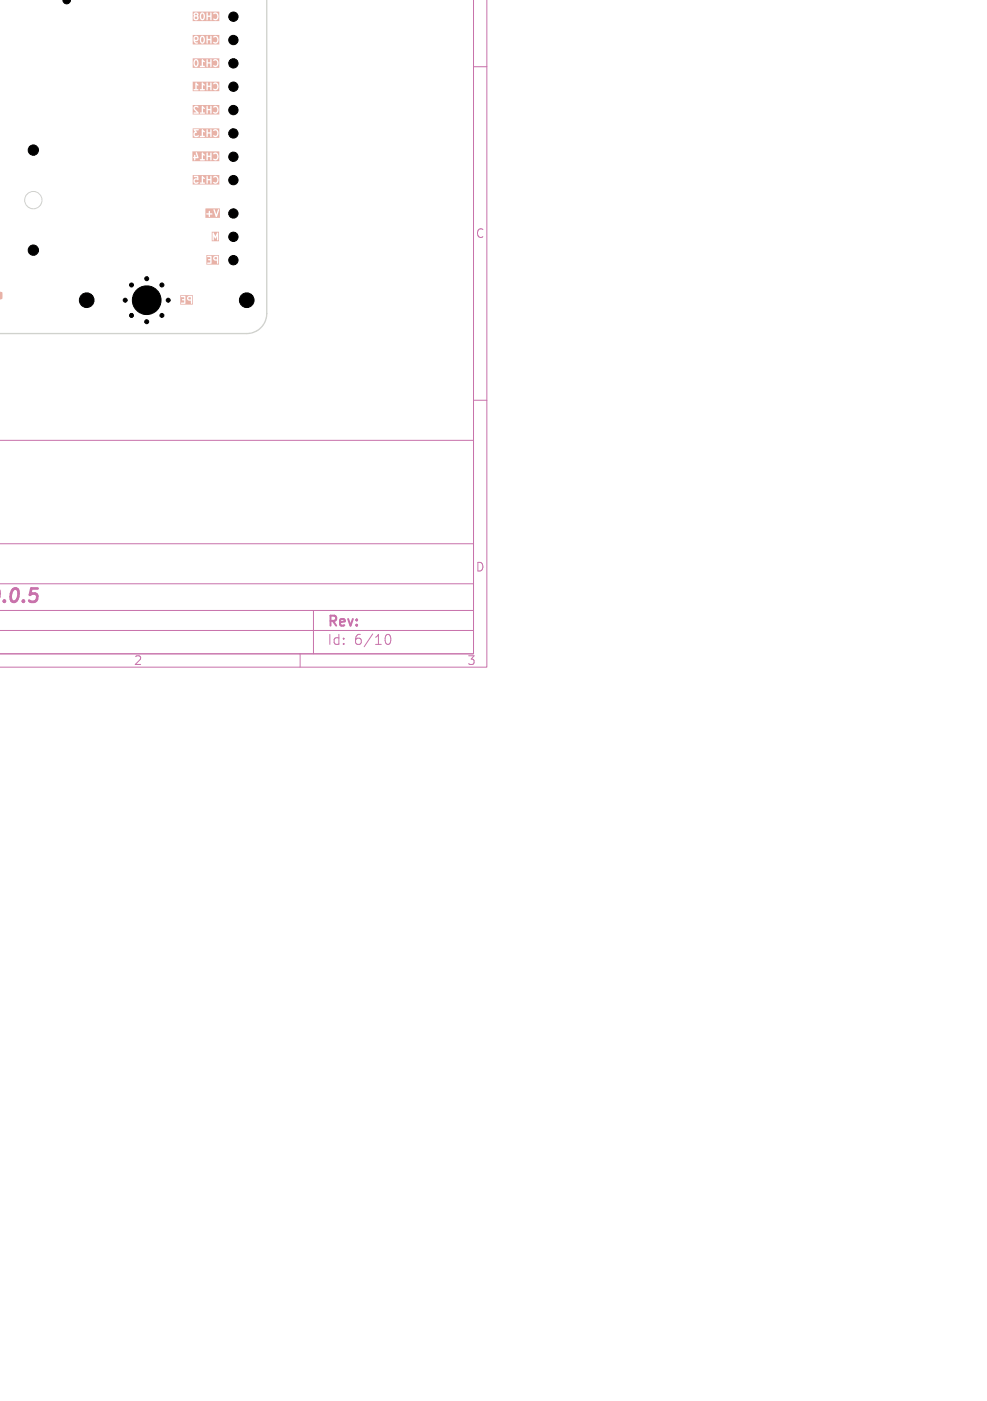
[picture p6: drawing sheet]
<svg xmlns="http://www.w3.org/2000/svg" width="148mm" height="210mm" viewBox="0 0 148 210" stroke-linecap="round" stroke-linejoin="round" font-family="sans-serif">
<defs><g id="words">
<text font-size="2.8" fill="#c872ab" x="-.4" y="90.9">0.0.5</text>
<g font-size="2.1" fill="#c872ab">
<text x="49" y="94.3">Rev:</text>
<text x="49" y="96.9">Id:</text>
<text x="53.1" y="96.9">6/10</text>
</g>
<g font-size="1.8" fill="#c872ab">
<text x="71.3" y="35.9">C</text>
<text x="71.3" y="85.9">D</text>
<text x="20" y="99.9">2</text>
<text x="70" y="99.9">3</text>
</g>
</g></defs>
<path d="M71 0v98h-71h71v-32h-71M73 0v100h-73M71 10h2M71 60h2M0 94.5h71M0 91.5h71M0 87.5h71M0 81.5h71M45 98v2M47 91.5v6.5M57.7 95.7a.55 .55 0 0 1 .4-.6h.1a.94 .94 0 0 1 0 1.5h-.1a.55 .55 0 0 1-.4-.6" fill="none" stroke="#c872ab" stroke-width=".15"/>
<g fill="#e8b2a7">
<path d="M28.9 26.2h4v1.5h-4v-.7h.1l.1 .4 .2 .1 .4-.1h.3v.2l.7-.1v-.1h-.3v-.7l.2 .1 .1-.1-.2-.2h.5v1h.2v-.5h.3v.5l.1 .1 .1-1.1h.3v.1a.36 .36 0 0 1 .6 .3 .36 .36 0 0 1-.5 .4h-.1v.1l.3 .2 .4-.3 .1-.4-.3-.5h-.3l-.2 .1h-.3l-.1-.1-.1 .4h-.3l-.1-.4-.6 .1-.2-.1-.1 1h-.5v-.1l-.4 .1-.1-.2 .1-.3 .5 .1-.1-.6h-.6v.1l.4 .1 .1 .1h-.3l-.4 .3z"/>
<path d="M31.8 34.7h1v1.5h-1v-1.2h.1v1h.2v-.6l.2 .4 .2-.4v.6l.1 .1 .1-.1v-1.1h-.2l-.2 .5-.3-.5-.2 .1z"/>
<path d="M30.8 31.2h2.2v1.5h-2.2v-.6l.5 .1 .1 .4 .1-.1v-.3l.4-.1-.1-.1h-.3l-.1-.4-.1 .1v.3l-.5 .1v-.6h1.2l.4 1.1 .5-1.1-.1-.1h-.1l-.3 .7-.2-.7-.2 .1h-1.2z"/>
<path d="M28.9 15.7h4v1.5h-4v-1.1h.1l.1 .3 .4 .5h-.4v.2h.6l.1-.2 .2 .2 .7-.1v-.1h-.3v-.7l.2 .1 .1-.1-.2-.2h.5v1h.2v-.5h.3v.5l.1 .1 .1-1.1h.3v.1a.36 .36 0 0 1 .6 .3 .36 .36 0 0 1-.5 .4h-.1v.1l.3 .2 .4-.3 .1-.4-.3-.5h-.3l-.2 .1h-.3l-.1-.1-.1 .4h-.3l-.1-.4-.6 .1-.2-.1-.1 1h-.4l-.6-.7 .1-.1h.4l.1-.1-.2-.1h-.3l-.4 .2z"/>
<path d="M29.3 9.1h.1a.47 .47 0 0 1 0 .8l-.2-.3z"/>
<path d="M28.9 8.7h4v1.5h-4v-.9h.1l.1 .5 .2 .2 .7-.1v.2h.6l.1-.2h-.3v-.7l.2 .1 .1-.1-.2-.2h.5v1h.2v-.5h.3v.5l.1 .1 .1-1.1h.3v.1a.36 .36 0 0 1 .6 .3 .36 .36 0 0 1-.5 .4h-.1v.1l.3 .2 .4-.3 .1-.4-.3-.5h-.3l-.2 .1h-.3l-.1-.1-.1 .4h-.3l-.1-.4-.6 .1-.2-.1-.1 1h-.6l.2-.3-.1-.6-.4-.1-.2 .1-.1 .3h-.1z"/>
<path d="M29.2 5.6h.3v.3h-.3z"/>
<path d="M30.2 5.6h.1a.47 .47 0 0 1 0 .8l-.1-.3z"/>
<path d="M28.9 5.2h4v1.5h-4v-1.1h.1l.1 .7 .3 .3h.2l.1-.2-.3-.1-.2-.1 .4-.1 .2-.3h.2l.1 .7h.5l.1-.4-.1-.6h.4v1h.2v-.5h.3v.5l.1 .1 .1-1.1 .4 .1a.27 .27 0 0 1 .4 .1 .35 .35 0 0 1 .1 .5 .35 .35 0 0 1-.5 .1h-.1v.1l.3 .2 .4-.3 .1-.4-.3-.5h-.3l-.2 .1h-.3l-.1-.1-.1 .4h-.3l-.1-.4-.5 .1-.3-.1-.2 .1-.1 .3h-.2l-.1-.3-.2-.1h-.2l-.4 .2z"/>
<path d="M28.9 12.2h4v1.5h-4v-.3l.2 .2h.6l.1-.2h.2v.2l.7-.1v-.1h-.3v-.7l.2 .1 .1-.1-.2-.2h.5v1h.2v-.5h.3v.5l.1 .1 .1-1.1h.3v.1a.36 .36 0 0 1 .6 .3 .36 .36 0 0 1-.5 .4h-.1v.1l.3 .2 .4-.3 .1-.4-.3-.5h-.3l-.2 .1h-.3l-.1-.1-.1 .4h-.3l-.1-.4-.6 .1-.2-.1-.1 1h-.4h-.3v-.7l.2 .1 .1-.1-.4-.3h-.1v1h-.4z"/>
<path d="M28.9 19.2h4v1.5h-4v-.7h.1l.1 .4 .2 .1 .5-.1 .2 .2 .7-.1v-.1h-.3v-.7l.2 .1 .1-.1-.2-.2h.5v1h.2v-.5h.3v.5l.1 .1 .1-1.1h.3v.1a.36 .36 0 0 1 .6 .3 .36 .36 0 0 1-.5 .4h-.1v.1l.3 .2 .4-.3 .1-.4-.3-.5h-.3l-.2 .1h-.3l-.1-.1-.1 .4h-.3l-.1-.4-.6 .1-.2-.1-.1 1h-.4l-.1-.1h-.4l-.1-.3 .3-.1-.2-.3h.4l.1-.2h-.7l-.1 .1 .2 .3-.3 .2z"/>
<path d="M28.8 22.7h4.1v1.5h-4.1v-.6l.3 .1 .1 .4 .1-.2 1.4 .1v-.1h-.3v-.7l.2 .1 .1-.1-.2-.2h.5v1h.2v-.5h.3v.5l.1 .1 .1-1.1h.3v.1a.36 .36 0 0 1 .6 .3 .36 .36 0 0 1-.5 .4h-.1v.1l.3 .2 .4-.3 .1-.4-.3-.5h-.3l-.2 .1h-.3l-.1-.1-.1 .4h-.3l-.1-.4-.6 .1-.2-.1h-.1v1h-.9v-.2l.5-.1-.3-.7-.1-.1-.1 .1 .2 .6h-.2v-.2l-.1-.1-.1 .3-.3 .1z"/>
<path d="M29.2 2.1h.3l.1 .1-.3 .1z"/>
<path d="M30.2 2.1h.1a.47 .47 0 0 1 0 .8l-.1-.3z"/>
<path d="M28.9 1.7h4v1.5h-4v-1.1h.1l.1 .3-.1 .4 .3 .3 .4-.2v-.6h.3l.1 .7h.4l.2-.4-.1-.6h.4v1h.2v-.5h.3v.5l.1 .1 .1-1.1h.3v.1a.36 .36 0 0 1 .6 .3 .36 .36 0 0 1-.5 .4h-.1v.1l.3 .2 .4-.3 .1-.4-.3-.5h-.3l-.2 .1h-.3l-.1-.1-.1 .4h-.3l-.1-.4-.5 .1-.3-.1-.2 .1-.1 .3h-.3l.1-.2-.3-.2h-.2l-.4 .2z"/>
<path d="M32.2 38.6h.3v.3l-.3-.1z"/>
<path d="M30.9 38.2h1.9v1.5h-1.9v-1.3l.2 .2h.4v.2l-.3 .1 .1 .1h.2v.4h-.4v.1h.6v-.9h.3l.1 .4 .4 .1v.4h.2v-1.1h-.5l-.2 .2h-.3v-.2h-.8z"/>
<path d="M28.3 44.6h.3v.3l-.3-.1z"/>
<path d="M27 44.2h1.9v1.5h-1.9v-1.3l.2 .2h.4v.2l-.3 .1 .1 .1h.2v.4h-.4v.1h.6v-.9h.2l.2 .4 .4 .1v.4h.2v-1.1h-.5l-.3 .2h-.2v-.2h-.8z"/>
<circle cx="29.4" cy="2.7" r=".2"/>
</g>
<path d="M-.1 41v2.3a.4 .4 0 0 0 .4 .6v.5a.31 .31 0 0 1 0 .3 .31 .31 0 0 1-.4 .2v2v-3.5v3.5z" fill="#e8b2a7" stroke="#e8b2a7" stroke-width=".15"/>
<path d="M40 0v47a3 3 0 0 1-3 3h-37" fill="none" stroke="#d0d2cd" stroke-width=".2"/>
<circle cx="5" cy="30" r="1.3" fill="none" stroke="#d0d2cd" stroke-width=".15"/>
<g fill="#000" stroke="#000" stroke-width=".15">
<path d="M9.4 0h1.2a.58 .58 0 0 1-.6 .6 .58 .58 0 0 1-.6-.6z"/>
<circle cx="35" cy="2.5" r=".7"/>
<circle cx="35" cy="9.5" r=".7"/>
<circle cx="35" cy="16.5" r=".7"/>
<circle cx="35" cy="6" r=".7"/>
<circle cx="35" cy="20" r=".7"/>
<circle cx="35" cy="13" r=".7"/>
<circle cx="5" cy="37.5" r=".77"/>
<circle cx="5" cy="22.5" r=".77"/>
<circle cx="35" cy="23.5" r=".7"/>
<circle cx="35" cy="35.5" r=".7"/>
<circle cx="35" cy="39" r=".7"/>
<circle cx="35" cy="32" r=".7"/>
<circle cx="35" cy="27" r=".7"/>
<circle cx="13" cy="45" r="1.1"/>
<circle cx="18.8" cy="45" r=".3"/>
<circle cx="19.7" cy="42.7" r=".3"/>
<circle cx="19.7" cy="47.3" r=".3"/>
<circle cx="22" cy="45" r="2.15"/>
<circle cx="22" cy="48.2" r=".3"/>
<circle cx="22" cy="41.8" r=".3"/>
<circle cx="24.3" cy="42.7" r=".3"/>
<circle cx="24.3" cy="47.3" r=".3"/>
<circle cx="25.2" cy="45" r=".3"/>
<circle cx="37" cy="45" r="1.1"/>
</g>
<use href="#words"/>
</svg>
